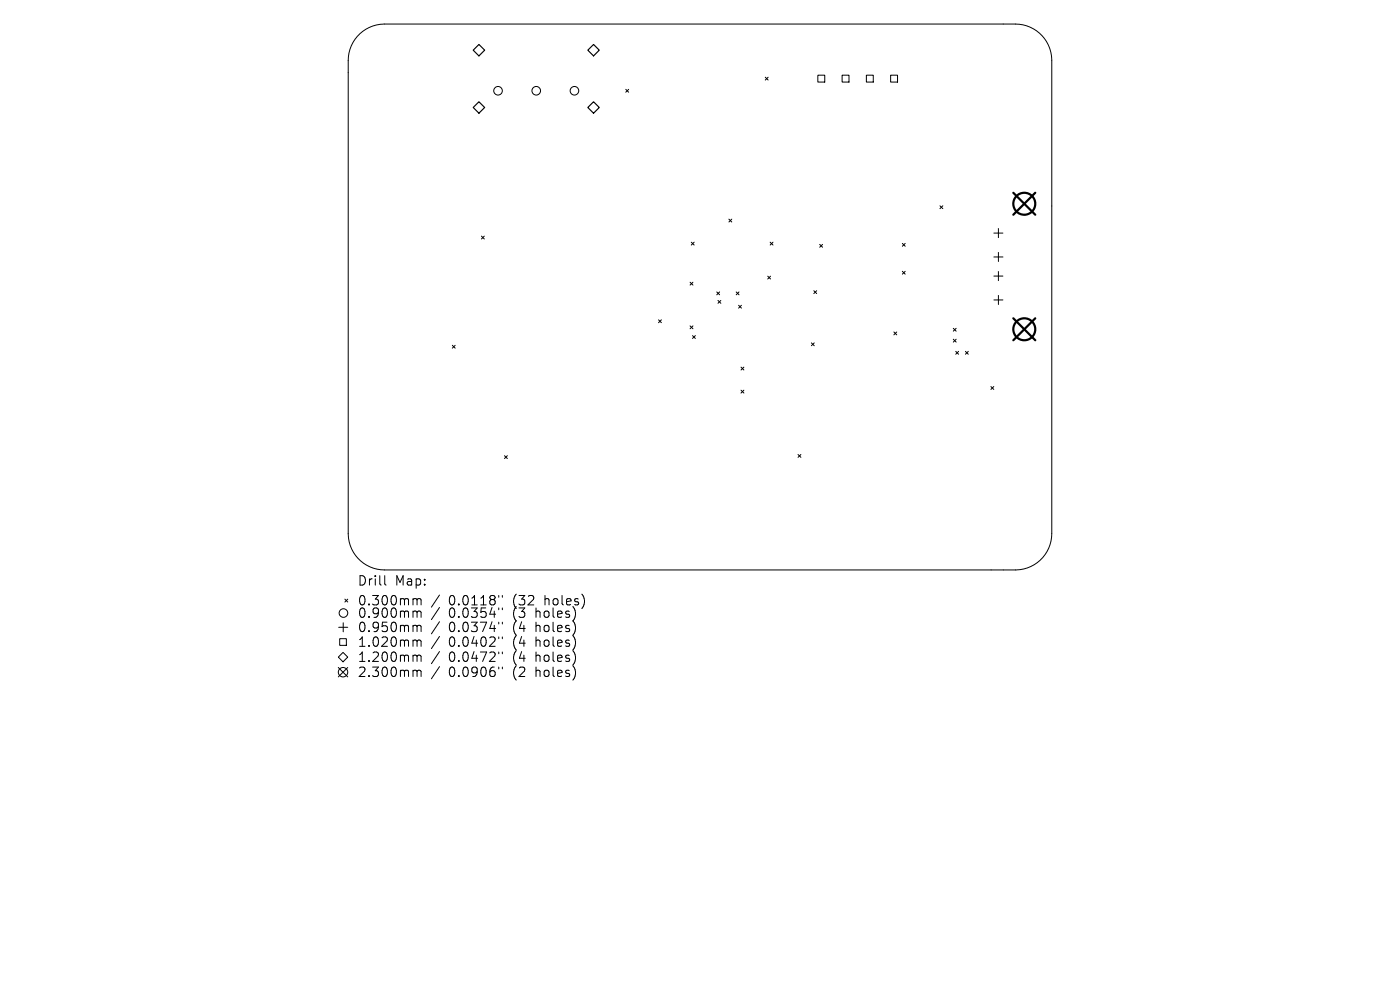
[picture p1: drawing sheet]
<svg xmlns="http://www.w3.org/2000/svg" width="297mm" height="210mm" viewBox="0 0 297 210" stroke-linecap="round" stroke-linejoin="round" font-family="sans-serif">
<defs><g id="words">
<g font-size="2.8">
<text x="75.8" y="124.5">Drill</text>
<text x="83.8" y="124.5">Map:</text>
<text x="75.8" y="128.7">0.300mm</text>
<text x="75.8" y="131.3">0.900mm</text>
<text x="95.2" y="128.7">0.0118&quot;</text>
<text x="95.2" y="131.3">0.0354&quot;</text>
<text x="108.9" y="128.7">(32</text>
<text x="108.9" y="131.3">(3</text>
<text x="113.9" y="131.3">holes)</text>
<text x="115.8" y="128.7">holes)</text>
<text x="75.8" y="134.4">0.950mm</text>
<text x="75.8" y="137.5">1.020mm</text>
<text x="95.2" y="134.4">0.0374&quot;</text>
<text x="95.2" y="137.5">0.0402&quot;</text>
<text x="108.9" y="134.4">(4</text>
<text x="108.9" y="137.5">(4</text>
<text x="113.9" y="134.4">holes)</text>
<text x="113.9" y="137.5">holes)</text>
<text x="75.8" y="140.7">1.200mm</text>
<text x="75.8" y="143.9">2.300mm</text>
<text x="95.2" y="140.7">0.0472&quot;</text>
<text x="95.2" y="143.9">0.0906&quot;</text>
<text x="108.9" y="140.7">(4</text>
<text x="108.9" y="143.9">(2</text>
<text x="113.9" y="140.7">holes)</text>
<text x="113.9" y="143.9">holes)</text>
</g>
</g></defs>
<g fill="none" stroke="#000" stroke-width=".21">
<path d="M76.3 7.2a7.7 7.7 0 0 1 5.3-2.1h133.8a7.7 7.7 0 0 1 7.7 7.7v100.4a7.7 7.7 0 0 1-7.7 7.7h-133.8a7.7 7.7 0 0 1-7.7-7.7v-100.4a7.7 7.7 0 0 1 2.4-5.6zM132.8 19l.6 .6M133.4 19l-.6 .6M162.4 16.4l.6 .6M163 16.4l-.6 .6M173.5 16h1.5v1.4h-1.5zM178.7 16h1.4v1.4h-1.4zM183.8 16h1.5v1.4h-1.5zM188.9 16h1.5v1.4h-1.5zM102.1 50.1l.6 .6M102.7 50.1l-.6 .6M146.4 59.9l.6 .6"/>
<path d="M146.7 51.4l.6 .6M147 59.9l-.6 .6M147.3 51.4l-.6 .6M154.6 46.5l.6 .6M155.2 46.5l-.6 .6M162.9 58.6l.6 .6M163.4 51.4l.6 .6M163.5 58.6l-.6 .6M164 51.4l-.6 .6M173.9 51.8l.6 .6M174.5 51.8l-.6 .6M191.4 51.6l.6 .6"/>
<path d="M191.4 57.6l.6 .6M192 51.6l-.6 .6M192 57.6l-.6 .6M199.4 43.7l.6 .6M200 43.7l-.6 .6M210.8 49.4h2M210.8 54.5h2M210.8 58.6h2M211.8 48.5v1.9M211.8 53.5v2M211.8 57.6v1.9M96 73.2l.6 .7"/>
<path d="M96.6 73.2l-.6 .7M139.7 67.8l.6 .7M140.3 67.8l-.6 .7M146.4 69.1l.6 .6M146.9 71.2l.6 .6M147 69.1l-.6 .6M147.5 71.2l-.6 .6M152.1 61.9l.6 .6M152.3 63.7l.6 .6M152.7 61.9l-.6 .6M152.9 63.7l-.6 .6M156.2 61.9l.6 .6"/>
<path d="M156.7 64.8l.6 .6M156.8 61.9l-.6 .6M157.2 77.9l.6 .6M157.3 64.8l-.6 .6M157.8 77.9l-.6 .6M172.1 72.7l.6 .6M172.6 61.7l.7 .6M172.7 72.7l-.6 .6M173.3 61.7l-.7 .6M189.6 70.4l.6 .6M190.2 70.4l-.6 .6M202.2 69.6l.6 .7"/>
<path d="M202.2 72l.6 .6M202.8 74.5l.6 .6M202.8 69.6l-.6 .7M202.8 72l-.6 .6M203.4 74.5l-.6 .6M204.8 74.5l.6 .6M205.4 74.5l-.6 .6M210.8 63.6h2M211.8 62.7v1.9M107 96.7l.6 .6M107.6 96.7l-.6 .6M157.2 82.8l.6 .6"/>
<path d="M157.8 82.8l-.6 .6M169.3 96.4l.6 .6M169.9 96.4l-.6 .6M210.2 82l.6 .6M210.8 82l-.6 .6M71.8 139.4l1-1 1 1-1 1zM71.8 133.1h2M72.1 135.5h1.4v1.4h-1.4zM72.8 132.1v1.9M73.2 127.1l.6 .6M73.8 127.1l-.6 .6M81.6 122.1v1.7l.3 .3"/>
<path d="M87.9 127l.5 .1 .1 .2M87.9 129.6h.3l.3 .3M87.9 132.6l.5 .1 .1 .2M87.9 135.8l.5 .1 .1 .2M87.9 139h.3l.3 .3M88.5 139.3l.3-.3 .4 .1 .1 1.2M88.5 127.3l.3-.3 .4 .1 .1 1.2M88.5 127.3v1M88.5 129.9v1.1M88.5 132.9v1.1M88.5 136.1v1M88.5 139.3v1"/>
<path d="M88.5 129.9l.3-.3 .4 .1 .1 1.3M88.5 132.9l.3-.3 .4 .1 .1 1.3M88.5 136.1l.3-.3 .4 .1 .1 1.2M93.2 126.2l-1.7 2.6M93.2 128.9l-1.7 2.5M93.2 131.9l-1.7 2.6M93.2 135l-1.7 2.6M93.2 138.2l-1.7 2.6M105.8 126.3v.4M105.8 129v.3M105.8 132v.4M105.8 135.1v.4"/>
<path d="M105.8 138.3v.4M106.6 126.3v.4M106.6 129v.3M106.6 132v.4M106.6 135.1v.4M106.6 138.3v.4M71.8 141.6l2 2M73.8 141.6l-2 2M87.9 142.2l.5 .1 .1 .2M88.5 142.5v1M88.5 142.5l.3-.3 .4 .1 .1 1.2M93.2 141.4l-1.7 2.6"/>
<path d="M105.8 141.5v.4M106.6 141.5v.4"/>
<circle cx="105.7" cy="19.3" r=".91"/>
<circle cx="113.8" cy="19.3" r=".91"/>
<circle cx="121.9" cy="19.3" r=".91"/>
<circle cx="72.9" cy="130" r=".91"/>
<circle cx="72.8" cy="142.6" r="1"/>
</g>
<path d="M100.4 10.6l1.2-1.2 1.2 1.2-1.2 1.3zM124.7 10.6l1.2-1.2 1.2 1.2-1.2 1.3zM100.4 22.8l1.2-1.2 1.2 1.2-1.2 1.2zM124.7 22.8l1.2-1.2 1.2 1.2-1.2 1.2z" fill="none" stroke="#000" stroke-width=".24"/>
<g fill="none" stroke="#000" stroke-width=".47">
<path d="M215 40.9l4.6 4.7M219.6 40.9l-4.6 4.7M215 67.5l4.6 4.7M219.6 67.5l-4.6 4.7"/>
<circle cx="217.3" cy="43.2" r="2.33"/>
<circle cx="217.3" cy="69.8" r="2.33"/>
</g>
<use href="#words"/>
</svg>
